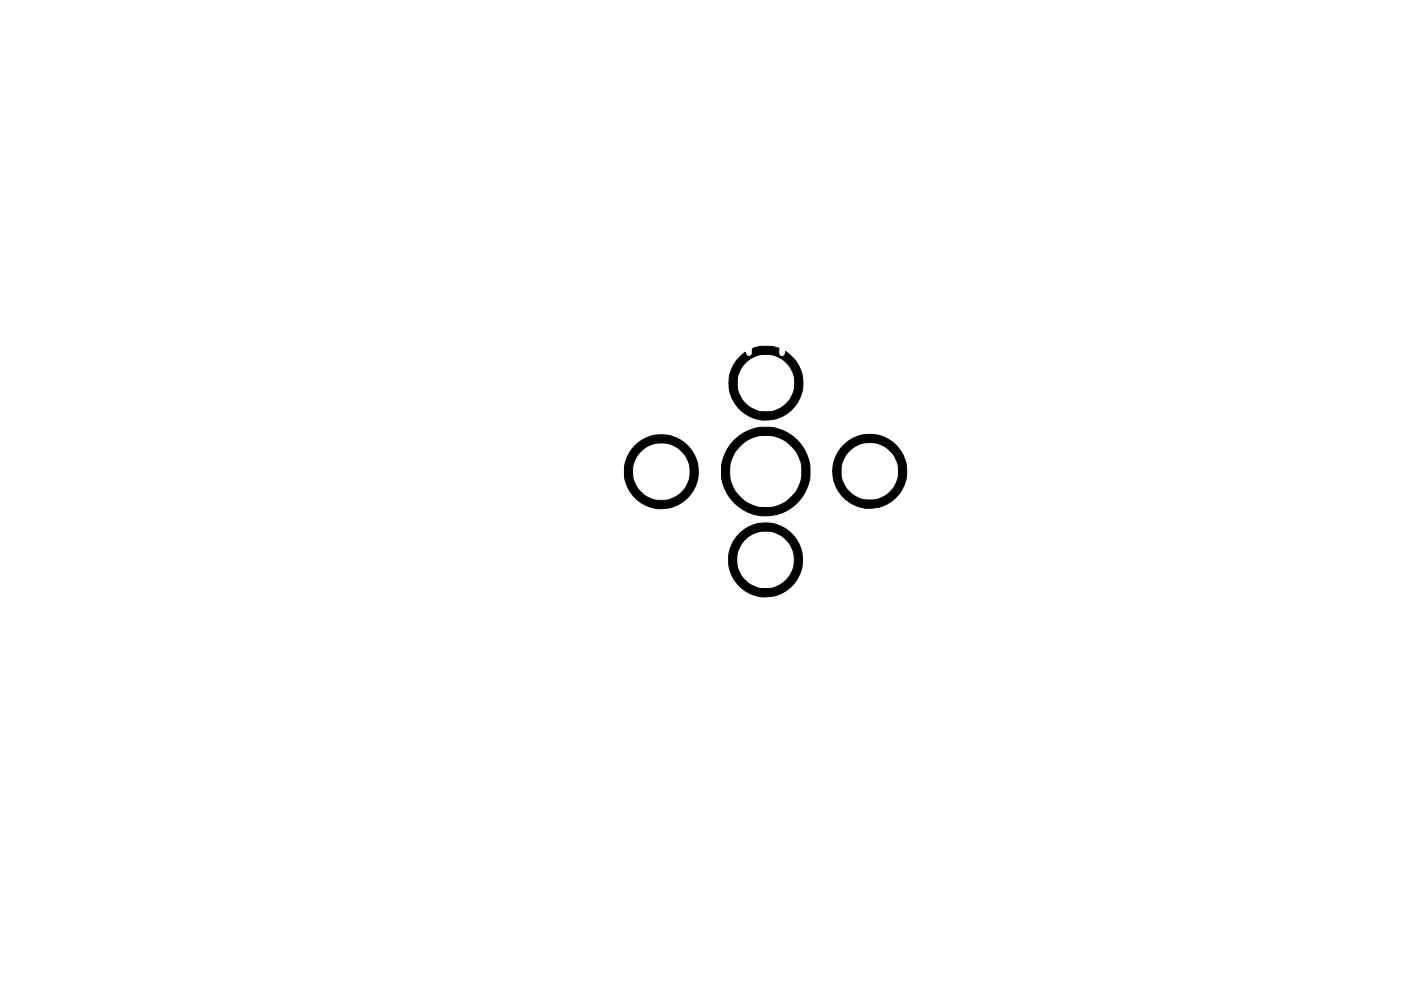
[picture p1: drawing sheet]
<svg xmlns="http://www.w3.org/2000/svg" width="297mm" height="210mm" viewBox="0 0 297 210" stroke-linecap="round" stroke-linejoin="round" font-family="sans-serif">
<path d="M157.1 75.4l.9-.6a.79 .79 0 0 0 .9 .8 .79 .79 0 0 0 .6-1l.1-.6a8.3 8.3 0 0 1 5.5-.1v.6a.78 .78 0 0 0 .7 1.1 .78 .78 0 0 0 .7-1 7.9 7.9 0 0 1-.2 13.5 7.9 7.9 0 0 1-11.7-6.8h1.7a6.1 6.1 0 0 0 8.4 5.6 6.1 6.1 0 0 0 2.2-9.9 6.1 6.1 0 0 0-10 1.6l-.5 1.4-.1 1.3h-1.7a7.3 7.3 0 0 1 2.5-5.9zM134.9 94.3a7.9 7.9 0 0 1 12.2 2 7.9 7.9 0 0 1-4.9 11.3 7.9 7.9 0 0 1-9.8-7.5h1.7a6.1 6.1 0 0 0 8.4 5.6 6.1 6.1 0 0 0 2.2-9.9 6.1 6.1 0 0 0-10 1.6l-.5 1.4-.1 1.3h-1.7a7.2 7.2 0 0 1 2.5-5.8zM155.7 93.4a9.4 9.4 0 0 1 14.8 1.9 9.4 9.4 0 0 1-5.7 13.8 9.4 9.4 0 0 1-11.8-9.1h1.7a7.7 7.7 0 0 0 9.9 7.4 7.7 7.7 0 0 0 4.1-11.7 7.7 7.7 0 0 0-12.3-.5 7.2 7.2 0 0 0-1.7 4.8h-1.7v-.5a8.7 8.7 0 0 1 2.7-6.1zM179.1 94.2a7.9 7.9 0 0 1 12.2 2 7.9 7.9 0 0 1-4.9 11.4 7.9 7.9 0 0 1-9.8-7.6h1.7a6.1 6.1 0 0 0 8.4 5.6 6.1 6.1 0 0 0 2.2-9.8 6.1 6.1 0 0 0-10 1.5l-.5 1.4-.1 1.3h-1.7a7.4 7.4 0 0 1 2.5-5.8zM157 113a7.9 7.9 0 0 1 12.2 2 7.9 7.9 0 0 1-4.9 11.4 7.9 7.9 0 0 1-9.8-7.6h1.7a6.1 6.1 0 0 0 7.9 5.8 6.1 6.1 0 0 0 3.4-9.2 6.1 6.1 0 0 0-9.9-.6 5.8 5.8 0 0 0-1.4 4h-1.7a7.2 7.2 0 0 1 2.5-5.8z" fill="#000" stroke="#000" stroke-width=".21"/>
</svg>
